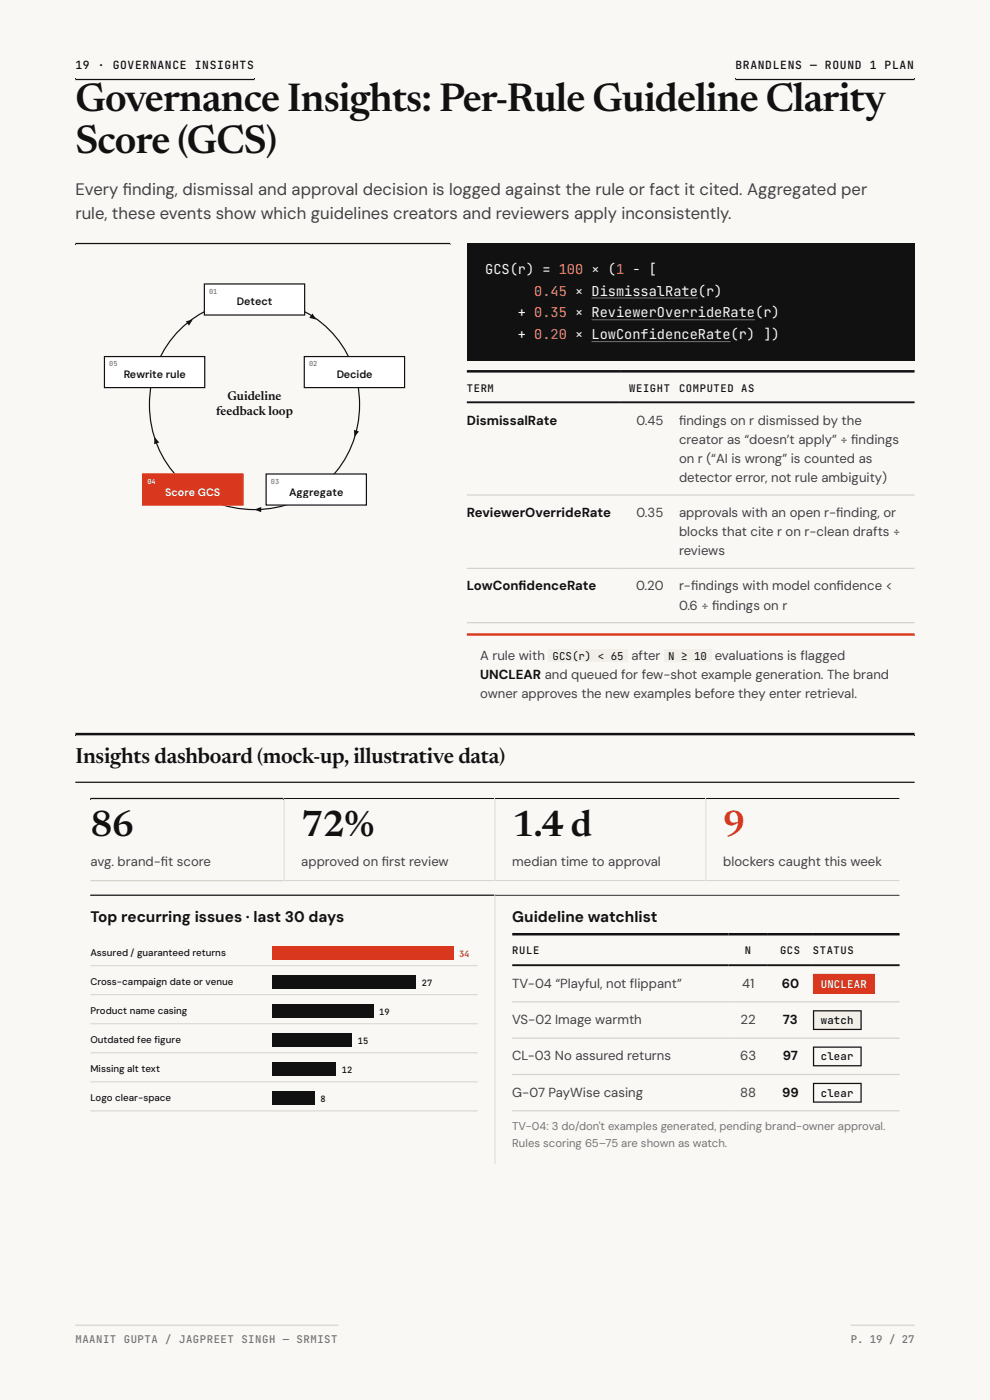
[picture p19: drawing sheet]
<svg xmlns="http://www.w3.org/2000/svg" width="210mm" height="297mm" viewBox="0 0 210 297" stroke-linecap="round" stroke-linejoin="round" font-family="sans-serif">
<defs><g id="words">
<g font-size="8.5" fill="#111">
<text x="16" y="23.5">Governance Insights: Per-Rule Guideline Clarity</text>
<text x="16" y="32.5">Score (GCS)</text>
</g>
<g font-size="7.8" fill="#111">
<text x="19.2" y="177.3">86</text>
<text x="63.9" y="177.3">72%</text>
<text x="108.7" y="177.3">1.4 d</text>
</g>
<text font-size="7.8" fill="#d9381e" x="153.4" y="177.3">9</text>
<text font-size="4.6" fill="#111" x="16" y="161.8">Insights dashboard (mock-up, illustrative data)</text>
<g font-size="3.5" fill="#3f3f46">
<text x="16" y="41.3">Every f</text>
<text x="26" y="41.3">inding, dismissal and approval decision is logged against the rule or fact it cited. Aggregated per</text>
<text x="16" y="46.6">rule, these events show which guidelines creators and reviewers apply inconsistently.</text>
</g>
<g font-size="3.2" fill="#111">
<text x="19.2" y="195.6">Top recurring issues · last 30 days</text>
<text x="108.7" y="195.6">Guideline watchlist</text>
</g>
<g font-size="2.9" fill="#faf8f5">
<text x="102.9" y="58.1">GCS(r) = 100 × (1 − [</text>
<text x="109.9" y="67.3">+ 0.35 × ReviewerOverrideRate(r)</text>
<text x="109.9" y="71.9">+ 0.20 × LowConfidenceRate(r) ])</text>
</g>
<text font-size="2.9" fill="#ff8a73" x="113.3" y="62.7">0.45 × DismissalRate(r)</text>
<g font-size="2.8" fill="#111">
<text x="99" y="90.1">DismissalRate</text>
<text x="99" y="109.7">ReviewerOverrideRate</text>
<text x="99" y="125.3">LowConf</text>
<text x="110" y="125.3">idenceRate</text>
<text x="101.9" y="144">UNCLEAR and queued for few-shot example generation. The brand</text>
<text x="165.8" y="209.5">60</text>
<text x="166.1" y="217.2">73</text>
<text x="166" y="224.9">97</text>
<text x="165.9" y="232.6">99</text>
</g>
<g font-size="2.8" fill="#3f3f46">
<text x="135" y="90.1">0.45</text>
<text x="144" y="90.1">f</text>
<text x="144" y="90.1">indings on r dismissed by the</text>
<text x="144" y="94.1">creator as “doesn’t apply” ÷ f</text>
<text x="180.6" y="94.1">indings</text>
<text x="144" y="98.2">on r (“AI is wrong” is counted as</text>
<text x="144" y="102.2">detector error, not rule ambiguity)</text>
<text x="135" y="109.7">0.35</text>
<text x="144" y="109.7">approvals with an open r-f</text>
<text x="144" y="113.7">blocks that cite r on r-clean drafts ÷</text>
<text x="177.4" y="109.7">inding, or</text>
<text x="144" y="117.8">reviews</text>
<text x="135" y="125.3">0.20</text>
<text x="144" y="125.3">r-f</text>
<text x="146.6" y="125.3">indings with model conf</text>
<text x="177.5" y="125.3">idence &lt;</text>
<text x="144" y="129.3">0.6 ÷ f</text>
<text x="151.1" y="129.3">indings on r</text>
<text x="101.9" y="140">A rule with</text>
<text x="133.9" y="140">after</text>
<text x="151.6" y="140">evaluations is f</text>
<text x="169.8" y="140">lagged</text>
<text x="101.9" y="148">owner approves the new examples before they enter retrieval.</text>
<text x="19.2" y="183.6">avg. brand-f</text>
<text x="34.1" y="183.6">it score</text>
<text x="63.9" y="183.6">approved on f</text>
<text x="81" y="183.6">irst review</text>
<text x="108.7" y="183.6">median time to approval</text>
<text x="153.4" y="183.6">blockers caught this week</text>
<text x="108.7" y="209.5">TV-04 “Playful, not f</text>
<text x="133.6" y="209.5">lippant”</text>
<text x="157.4" y="209.5">41</text>
<text x="108.7" y="217.2">VS-02 Image warmth</text>
<text x="157.1" y="217.2">22</text>
<text x="108.7" y="224.9">CL-03 No assured returns</text>
<text x="157" y="224.9">63</text>
<text x="108.7" y="232.6">G-07 PayWise casing</text>
<text x="157" y="232.6">88</text>
</g>
<g font-size="2.7" fill="#111">
<text x="45.8" y="88.1">feedback loop</text>
<text x="48.2" y="84.8">Guideline</text>
</g>
<g font-size="2.4" fill="#111">
<text x="16" y="14.6">19</text>
<text x="20.7" y="14.6">·</text>
<text x="23.9" y="14.6">GOVERNANCE</text>
<text x="41.3" y="14.6">INSIGHTS</text>
<text x="156" y="14.6">BRANDLENS</text>
<text x="171.8" y="14.6">—</text>
<text x="175" y="14.6">ROUND</text>
<text x="184.5" y="14.6">1</text>
<text x="187.7" y="14.6">PLAN</text>
</g>
<g font-size="2.4" fill="#71717a">
<text x="108.7" y="239.8">TV-04: 3 do/don't examples generated, pending brand-owner approval.</text>
<text x="108.7" y="243.2">Rules scoring 65–75 are shown as watch.</text>
</g>
<g font-size="2.3" fill="#111">
<text x="50.2" y="64.8">Detect</text>
<text x="26.2" y="80.2">Rewrite rule</text>
<text x="71.3" y="80.2">Decide</text>
<text x="61.3" y="105.1">Aggregate</text>
<text x="117.2" y="140">GCS(r) &lt; 65</text>
<text x="141.8" y="140">N ≥ 10</text>
<text x="174.1" y="217.2">watch</text>
<text x="174.1" y="224.9">clear</text>
<text x="174.1" y="232.6">clear</text>
</g>
<g font-size="2.3" fill="#fff">
<text x="35" y="105.1">Score GCS</text>
<text x="174.1" y="209.5">UNCLEAR</text>
</g>
<g font-size="2.3" fill="#71717a">
<text x="16" y="285">MAANIT GUPTA / JAGPREET SINGH — SRMIST</text>
<text x="180.5" y="285">P. 19 / 27</text>
</g>
<g font-size="2.2" fill="#111">
<text x="99" y="83.1">TERM</text>
<text x="133.5" y="83.1">WEIGHT</text>
<text x="144" y="83.1">COMPUTED</text>
<text x="157.2" y="83.1">AS</text>
<text x="108.7" y="202.5">RULE</text>
<text x="158" y="202.5">N</text>
<text x="165.5" y="202.5">GCS</text>
<text x="172.4" y="202.5">STATUS</text>
</g>
<g font-size="2.1" fill="#111">
<text x="19.2" y="202.8">Assured / guaranteed returns</text>
<text x="19.2" y="209">Cross-campaign date or venue</text>
<text x="19.2" y="215.1">Product name casing</text>
<text x="19.2" y="221.3">Outdated fee figure</text>
<text x="19.2" y="227.5">Missing alt text</text>
<text x="19.2" y="233.6">Logo clear-space</text>
</g>
<text font-size="1.8" fill="#d9381e" x="97.4" y="203.1">34</text>
<g font-size="1.8" fill="#111">
<text x="89.5" y="209.2">27</text>
<text x="80.4" y="215.4">19</text>
<text x="75.9" y="221.5">15</text>
<text x="72.5" y="227.7">12</text>
<text x="68" y="233.9">8</text>
</g>
<g font-size="1.5" fill="#71717a">
<text x="44.4" y="62.3">01</text>
<text x="23.2" y="77.7">05</text>
<text x="65.6" y="77.7">02</text>
<text x="57.5" y="102.6">03</text>
</g>
<text font-size="1.5" fill="#fff" x="31.3" y="102.6">04</text>
</g></defs>
<path d="M0 0h210v297h-210z" fill="#faf8f5"/>
<path d="M16 51.8h79.5zM16 51.5h79.5v.3h-79.5z" fill-rule="evenodd" fill="#111"/>
<path d="M99 51.5h95v24.9h-95z" fill="#111"/>
<path d="M99 105h95M99 120.6h95M99 132.1h95" fill="none" stroke="#d6d3cd" stroke-width=".26"/>
<path d="M99 85.3h95" fill="none" stroke="#111" stroke-width=".4"/>
<path d="M99 78.8h95" fill="none" stroke="#111" stroke-width=".53"/>
<path d="M99 134.9h95zM99 134.3h95v.6h-95z" fill-rule="evenodd" fill="#d9381e"/>
<g fill="#111">
<path d="M16 156h178zM16 155.5h178v.5h-178z" fill-rule="evenodd"/>
<path d="M16 166.1h178zM16 165.8h178v.3h-178z" fill-rule="evenodd"/>
</g>
<path d="M19.2 186.6l40.9 .1zM19.2 186.6h40.9v.4h-40.9z" fill-rule="evenodd" fill="#d6d3cd"/>
<path d="M19.2 169.5l40.9 .1zM19.2 169.3h40.9v.3h-40.9z" fill-rule="evenodd" fill="#111"/>
<g fill="#d6d3cd">
<path d="M60.4 186.6l44.5 .1zM60.1 186.6h44.8v.4h-44.8z" fill-rule="evenodd"/>
<path d="M60.4 169.5v17.2zM60.1 169.3h.3v17.7h-.3z" fill-rule="evenodd"/>
</g>
<path d="M60.4 169.5l44.5 .1zM60.1 169.3h44.8v.3h-44.8z" fill-rule="evenodd" fill="#111"/>
<g fill="#d6d3cd">
<path d="M105.1 186.6l44.5 .1zM104.9 186.6h44.7v.4h-44.7z" fill-rule="evenodd"/>
<path d="M105.1 169.5l.1 17.2zM104.9 169.3h.3v17.7h-.3z" fill-rule="evenodd"/>
</g>
<path d="M105.1 169.5l44.5 .1zM104.9 169.3h44.7v.3h-44.7z" fill-rule="evenodd" fill="#111"/>
<g fill="#d6d3cd">
<path d="M149.9 186.6l40.9 .1zM149.6 186.6h41.2v.4h-41.2z" fill-rule="evenodd"/>
<path d="M149.9 169.5v17.2zM149.6 169.3h.3v17.7h-.3z" fill-rule="evenodd"/>
</g>
<g fill="#111">
<path d="M149.9 169.5l40.9 .1zM149.6 169.3h41.2v.3h-41.2z" fill-rule="evenodd"/>
<path d="M19.2 190l85.7 .1zM19.2 189.8h85.7v.3h-85.7z" fill-rule="evenodd"/>
</g>
<path d="M105.1 190l.1 57zM104.9 189.8h.3v57.2h-.3z" fill-rule="evenodd" fill="#d6d3cd"/>
<path d="M105.1 190l85.7 .1zM104.9 189.8h85.9v.3h-85.9z" fill-rule="evenodd" fill="#111"/>
<path d="M108.7 212.5h82.1M108.7 220.2h82.1M108.7 227.9h82.1M108.7 235.6h82.1" fill="none" stroke="#d6d3cd" stroke-width=".26"/>
<path d="M108.7 204.8h82.1" fill="none" stroke="#111" stroke-width=".4"/>
<path d="M108.7 198.2h82.1" fill="none" stroke="#111" stroke-width=".53"/>
<path d="M125.5 63.2h22.5M125.5 67.8h34.7M125.5 72.5h29.5" fill="none" stroke="#71717a" stroke-width=".21"/>
<g fill="#f2efe9">
<path d="M116.3 137.8h16.9v2.7h-16.9z"/>
<path d="M140.9 137.8h10v2.7h-10z"/>
</g>
<path d="M172.4 206.6h13.2v4.2h-13.2z" fill="#d9381e"/>
<path d="M172.7 206.9h12.6v3.7h-12.6zM172.4 206.6h13.2v4.2h-13.2z" fill-rule="evenodd" fill="#d9381e"/>
<path d="M172.4 214.3h10.4v4.2h-10.4z" fill="#f2efe9"/>
<g fill="#111">
<path d="M172.7 214.6h9.8v3.7h-9.8zM172.4 214.3h10.4v4.2h-10.4z" fill-rule="evenodd"/>
<path d="M172.7 222.3h9.8v3.7h-9.8zM172.4 222h10.4v4.2h-10.4z" fill-rule="evenodd"/>
<path d="M172.7 230h9.8v3.7h-9.8zM172.4 229.7h10.4v4.2h-10.4z" fill-rule="evenodd"/>
</g>
<path d="M38.8 69.3a22.5 22.5 0 0 1 36.2 9 22.2 22.2 0 0 1-17.1 29.5 22.2 22.2 0 0 1-25.5-27.7 21.8 21.8 0 0 1 6.4-10.8z" fill="none" stroke="#111" stroke-width=".25"/>
<g fill="#111">
<path d="M66.3 66.5l.8 1.3-1.5-.4z"/>
<path d="M75.1 91.2l1 .3-.9 1.2z"/>
<path d="M54 108.1l1.4-.6v1.2z"/>
<path d="M32.8 92.7l1 1.2-1.1 .3z"/>
<path d="M39.4 68.2l1.5-.4-.8 1.3z"/>
</g>
<g fill="#fff" stroke="#111" stroke-width=".25">
<path d="M43.4 60.2h21.2v6.6h-21.2z"/>
<path d="M64.5 75.6h21.3v6.6h-21.3z"/>
<path d="M56.5 100.6h21.2v6.5h-21.2z"/>
</g>
<path d="M30.3 100.6h21.2v6.5h-21.2z" fill="#d9381e" stroke="#d9381e" stroke-width=".25"/>
<path d="M22.2 75.6h21.2v6.6h-21.2z" fill="#fff" stroke="#111" stroke-width=".25"/>
<path d="M57.7 200.8h38.4v2.8h-38.4z" fill="#d9381e"/>
<path d="M19.2 204.9h82.1z" fill="#000" stroke="#d6d3cd" stroke-width=".21"/>
<path d="M57.7 206.9h30.5v2.8h-30.5z" fill="#111"/>
<path d="M19.2 211h82.1z" fill="#000" stroke="#d6d3cd" stroke-width=".21"/>
<path d="M57.7 213.1h21.5v2.8h-21.5z" fill="#111"/>
<path d="M19.2 217.2h82.1z" fill="#000" stroke="#d6d3cd" stroke-width=".21"/>
<path d="M57.7 219.2h16.9v2.9h-16.9z" fill="#111"/>
<path d="M19.2 223.3h82.1z" fill="#000" stroke="#d6d3cd" stroke-width=".21"/>
<path d="M57.7 225.4h13.5v2.8h-13.5z" fill="#111"/>
<path d="M19.2 229.5h82.1z" fill="#000" stroke="#d6d3cd" stroke-width=".21"/>
<path d="M57.7 231.6h9v2.8h-9z" fill="#111"/>
<path d="M19.2 235.7h82.1z" fill="#000" stroke="#d6d3cd" stroke-width=".21"/>
<g fill="#111">
<path d="M16 16.7h38zM16 16.7h38v.3h-38z" fill-rule="evenodd"/>
<path d="M105 16.7v.3z" fill-rule="evenodd"/>
<path d="M156 16.7h38zM156 16.7h38v.3h-38z" fill-rule="evenodd"/>
</g>
<g fill="#d6d3cd">
<path d="M16 281.3h55.8zM16 281h55.8v.3h-55.8z" fill-rule="evenodd"/>
<path d="M105 281v.3z" fill-rule="evenodd"/>
<path d="M180.5 281.3h13.5zM180.5 281h13.5v.3h-13.5z" fill-rule="evenodd"/>
</g>
<use href="#words"/>
</svg>
